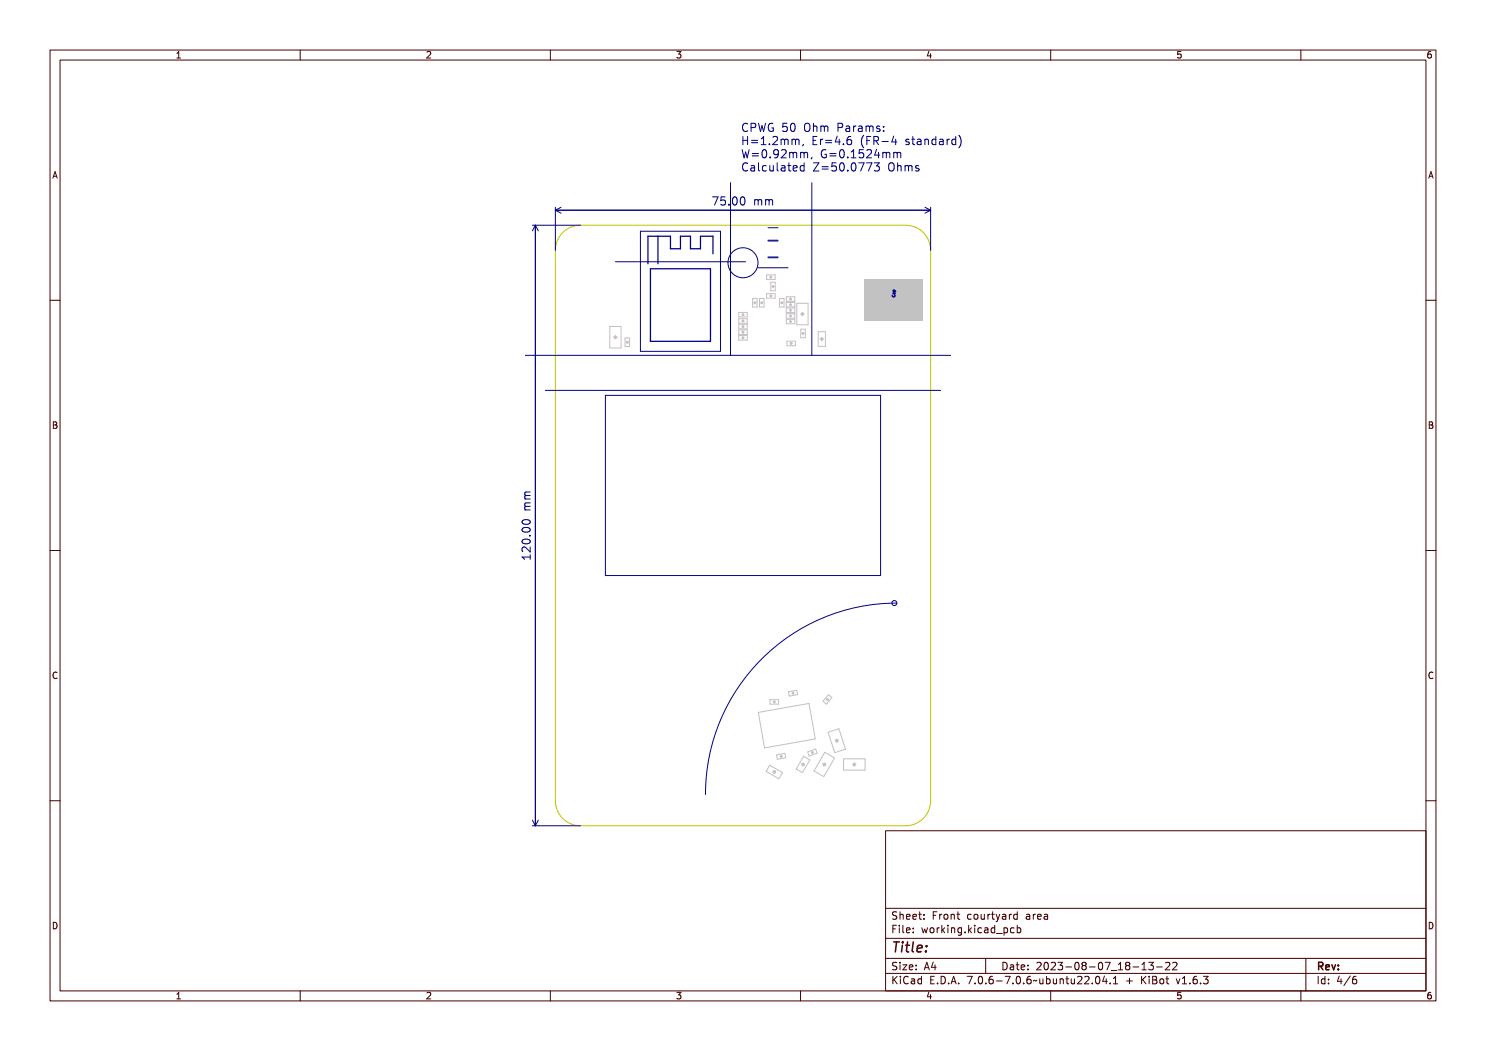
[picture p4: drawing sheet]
<svg xmlns="http://www.w3.org/2000/svg" width="297mm" height="210mm" viewBox="0 0 297 210" stroke-linecap="round" stroke-linejoin="round" font-family="sans-serif">
<defs><g id="words">
<text font-size="2.7" fill="#480000" x="178" y="190.3">Title:</text>
<g font-size="2.2" fill="#000084">
<text x="148" y="26.5">CPWG 50 Ohm Params:</text>
<text x="148" y="29.1">H=1.2mm, Er=4.6 (FR-4 standard)</text>
<text x="148" y="31.7">W=0.92mm, G=0.1524mm</text>
<text x="148" y="34.4">Calculated Z=50.0773 Ohms</text>
<text x="143.3" y="41">75.00 mm</text>
<text x="106" y="110.9" transform="rotate(-90 106 110.9)">120.00 mm</text>
</g>
<g font-size="2" fill="#480000">
<text x="178" y="183.7">Sheet: Front courtyard area</text>
<text x="178" y="186.5">File: working.kicad_pcb</text>
<text x="178" y="193.9">Size: A4</text>
<text x="178" y="196.6">KiCad E.D.A. 7.0.6-7.0.6~ubuntu22.04.1 + KiBot v1.6.3</text>
<text x="200" y="193.9">Date: 2023-08-07_18-13-22</text>
<text x="263" y="196.6">Id: 4/6</text>
<text x="263" y="193.9">Rev:</text>
</g>
<g font-size="1.7" fill="#480000">
<text x="35" y="11.7">1</text>
<text x="85" y="11.7">2</text>
<text x="135" y="11.7">3</text>
<text x="185" y="11.7">4</text>
<text x="235" y="11.7">5</text>
<text x="285" y="11.7">6</text>
<text x="10.5" y="35.7">A</text>
<text x="285.5" y="35.7">A</text>
<text x="10.5" y="85.6">B</text>
<text x="285.5" y="85.6">B</text>
<text x="10.5" y="135.7">C</text>
<text x="285.5" y="135.7">C</text>
<text x="10.5" y="185.6">D</text>
<text x="285.5" y="185.6">D</text>
<text x="35" y="199.7">1</text>
<text x="85" y="199.7">2</text>
<text x="135" y="199.7">3</text>
<text x="185" y="199.7">4</text>
<text x="235" y="199.7">5</text>
<text x="285" y="199.7">6</text>
</g>
</g></defs>
<g fill="none" stroke="#c2c2c2" stroke-width=".2">
<path d="M150.4 59.7h.9v1.7h-.9zM153.2 58.7h1.7v.9h-1.7zM153.8 59.1h.5M154.1 56.4h.9v1.7h-.9zM154.1 58.9v.5M154.3 57.3h.4M154.5 57v.5M155.8 59.7h.9v1.7h-.9zM121.9 65.2h2.2v4.3h-2.2zM122.7 67.4h.7M123 67v.7M124.9 67.5h.9v1.7h-.9z"/>
<path d="M125.2 68.4h.4M125.4 68.2v.4M147.7 67.1h1.7v.9h-1.7zM147.7 63.7h1.7v.9h-1.7zM147.7 64.8h1.7v.9h-1.7zM148.3 67.5h.4M148.3 65.3h.4M148.3 64.1h.4M148.5 63.9v.5M148.5 65v.5M148.5 67.3v.4M150.7 60.5h.4"/>
<path d="M150.9 60.3v.4M156 60.5h.5M156.3 60.3v.4M157.2 63.8h1.7v.9h-1.7zM157.2 60.4h1.7v.9h-1.7zM157.2 61.6h1.7v.9h-1.7zM157.2 62.7h1.7v.9h-1.7zM157.3 68.2h1.7v.9h-1.7zM157.8 64.3h.4M157.8 63.1h.4M157.8 60.9h.4M157.8 62h.4"/>
<path d="M157.9 68.6h.5M158 60.7v.4M158 61.8v.4M158 62.9v.5M158 64v.5M158.1 68.4v.5M159.2 60.6h2.3v4.3h-2.3zM160 62.8h.7M160.1 65.8h.9v1.7h-.9zM160.3 66.6h.4M160.4 62.4v.7M160.5 66.4v.5"/>
<path d="M163.5 66.3h1.5v2.9h-1.5zM163.9 67.8h.7M164.3 67.4v.7M153.9 139.8h1.7v.9h-1.7zM157.6 138.2l1.7-.3 .1 .9-1.7 .3zM158.5 138.3v.4M158.7 138.5h-.4M165.2 139.6l.3 .3M165.5 139.6l-.3 .3M165.6 138.8l.7 .6-1.1 1.3-.7-.6zM151.6 142.4l10.1-1.8 1.2 7.1-10.1 1.7zM154.5 140.3h.5"/>
<path d="M154.8 140v.5M155.2 150.8l1.7-.3 .1 .9-1.6 .3zM156.1 150.9l.1 .4M156.3 151.1l-.4 .1M161.4 150.2l1.6-.5 .3 .8-1.6 .6zM162.3 150.2l.2 .4M162.6 150.3l-.4 .2M164.4 152.6l.7 .3M164.8 150.3l2 1.2-2.1 3.7-2-1.1zM164.9 152.5l-.3 .6M165.5 146.3l2.2-.7 1.3 4.1-2.2 .7zM167.1 147.7l.3 .6"/>
<path d="M167.6 147.9l-.7 .2M168.6 151.6h4.3v2.3h-4.3zM170.4 152.8h.7M170.8 152.4v.7"/>
<circle cx="154.1" cy="59.1" r=".17"/>
<circle cx="154.5" cy="57.3" r=".17"/>
<circle cx="123" cy="67.4" r=".25"/>
<circle cx="125.4" cy="68.4" r=".17"/>
<circle cx="148.5" cy="64.1" r=".17"/>
<circle cx="148.5" cy="67.5" r=".17"/>
<circle cx="148.5" cy="65.3" r=".17"/>
<circle cx="150.9" cy="60.5" r=".17"/>
<circle cx="156.3" cy="60.5" r=".17"/>
<circle cx="158" cy="62" r=".17"/>
<circle cx="158" cy="63.1" r=".17"/>
<circle cx="158" cy="60.9" r=".17"/>
<circle cx="158" cy="64.3" r=".17"/>
<circle cx="158.1" cy="68.6" r=".17"/>
<circle cx="160.4" cy="62.8" r=".25"/>
<circle cx="160.5" cy="66.6" r=".17"/>
<circle cx="164.3" cy="67.8" r=".25"/>
<circle cx="158.5" cy="138.5" r=".17"/>
<circle cx="165.4" cy="139.8" r=".17"/>
<circle cx="154.8" cy="140.3" r=".17"/>
<circle cx="156.1" cy="151.1" r=".17"/>
<circle cx="162.4" cy="150.4" r=".17"/>
<circle cx="164.8" cy="152.8" r=".25"/>
<circle cx="167.3" cy="148" r=".25"/>
<circle cx="170.8" cy="152.8" r=".25"/>
</g>
<path d="M172.8 55.8h11.7v8.4h-11.7z" fill-rule="evenodd" fill="#c2c2c2"/>
<g fill="none" stroke="#c2c2c2" stroke-width=".2">
<path d="M151.8 59.7h.9v1.7h-.9zM153.2 54.9h1.7v.9h-1.7zM153.8 55.4h.5M154.1 55.2v.4M157.2 59.3h1.7v.9h-1.7zM157.8 59.8h.4M158 59.5v.5M147.7 65.9h1.7v.9h-1.7zM147.7 62.4h1.7v.9h-1.7zM148.3 66.4h.4M148.3 62.9h.4M148.5 62.7v.4"/>
<path d="M148.5 66.2v.4M152 60.5h.5M152.3 60.3v.4M153.8 152.9l2.6 1.5-.7 1.2-2.6-1.5zM154.4 154.1l.7 .3M154.9 154l-.3 .6M160.2 152.6l.6 .3M160.6 151.1l1.3 .7-1.5 2.6-1.3-.7zM160.7 152.5l-.4 .6"/>
<circle cx="154.1" cy="55.4" r=".17"/>
<circle cx="158" cy="59.8" r=".17"/>
<circle cx="148.5" cy="66.4" r=".17"/>
<circle cx="148.5" cy="62.9" r=".17"/>
<circle cx="152.3" cy="60.5" r=".17"/>
<circle cx="154.8" cy="154.3" r=".25"/>
<circle cx="160.5" cy="152.8" r=".25"/>
</g>
<path d="M112.2 46.8a5 5 0 0 1 3.8-1.8h65a5 5 0 0 1 5 5v110a5 5 0 0 1-5 5h-65a5 5 0 0 1-5-5v-110a5 5 0 0 1 1.2-3.2z" fill="none" stroke="#c2c200" stroke-width=".2"/>
<g fill="none" stroke="#000084" stroke-width=".2">
<path d="M142.4 39.3h1.1M143.4 39.5h1l-.6 1.5h-.2l.6-1.4h-.8zM144.8 39.5h.8v.1h-.6v.4a.58 .58 0 0 1 .7 .7 .58 .58 0 0 1-1 .3v-.2a.42 .42 0 0 0 .6 .1 .42 .42 0 0 0 .1-.6 .42 .42 0 0 0-.6-.1zM146 36.5v34.5M147.6 39.5a.57 .57 0 0 1 .6 .1 .57 .57 0 0 1 .2 .6 .57 .57 0 0 1-.6 .9 .57 .57 0 0 1-.5-.9zM147.7 39.6a.63 .63 0 0 1 .4 1l-.1 .3a.62 .62 0 0 1-.4-1zM148 30.2h.2l.2 1.2 .1-.8h.3l.2 .8 .1-1.2h.2l-.2 1.5h-.2l-.2-.9-.3 .9h-.2zM148.1 27.5h.3v.7h.6v-.7h.2v1.6h-.2v-.7h-.6v.7h-.3zM148.3 25.1a.44 .44 0 0 1 .5-.3 .44 .44 0 0 1 .3 .4 .47 .47 0 0 0-.6-.1 .47 .47 0 0 0-.1 .6 .47 .47 0 0 0 .1 .6 .47 .47 0 0 0 .6-.1 .47 .47 0 0 1-.4 .3 .47 .47 0 0 1-.5-.4v-.7zM148.3 33a.44 .44 0 0 1 .5-.3 .44 .44 0 0 1 .3 .4 .47 .47 0 0 0-.6-.1 .47 .47 0 0 0-.1 .6 .47 .47 0 0 0 .1 .6 .47 .47 0 0 0 .6-.1 .47 .47 0 0 1-.4 .3 .47 .47 0 0 1-.5-.4v-.7zM148.9 39.5a.57 .57 0 0 1 .6 .1 .57 .57 0 0 1 .2 .6 .57 .57 0 0 1-.5 .9 .57 .57 0 0 1-.6-.9zM149 39.6a.63 .63 0 0 1 .4 1l-.1 .3a.62 .62 0 0 1-.4-1z"/>
<path d="M149.4 28.6h1.1v.1h-1.1zM149.4 28.1h1.1v.2h-1.1zM149.4 31.2h1.1v.2h-1.1zM149.4 30.8h1.1v.1h-1.1zM149.5 24.9a.81 .81 0 0 1 1 .3 .55 .55 0 0 1-.1 .6 .55 .55 0 0 1-.7 0v.7h-.2zM149.5 33.2h.2a.49 .49 0 0 1 .7 .5v.7h-.2v-.2a.42 .42 0 0 1-.5 .2 .42 .42 0 0 1-.2-.5 .42 .42 0 0 1 .5-.3h.2a.38 .38 0 0 0-.2-.3 .38 .38 0 0 0-.5 .1zM149.7 25.1h.3a.3 .3 0 0 1 .3 .3 .3 .3 0 0 1-.3 .3h-.3zM149.7 33.8h.5a.34 .34 0 0 1-.1 .4 .34 .34 0 0 1-.4-.1zM150.6 24.9h.2l.2 1.3 .2-.9h.2l.2 .9 .1-1.3h.2l-.2 1.6h-.2l-.2-1-.2 1h-.2zM150.8 32.7h.5v1.4l.4 .1v.2l-.5-.1-.1-1.4h-.3zM150.9 27.6l.6-.1v1.4h.3v.2h-.9v-.2h.3v-1.2l-.3 .1zM151 30.2a.57 .57 0 0 1 .7 .1 .57 .57 0 0 1 .1 .7 .57 .57 0 0 1-.5 .8 .57 .57 0 0 1-.5-.8z"/>
<path d="M151.2 30.3a.63 .63 0 0 1 .3 1l-.1 .3a.62 .62 0 0 1-.4-1zM151.2 39.8l.2 .2 .3-.2 .1 .2 .4-.2 .1 1.2h-.1v-.8l-.2-.2-.1 .2v.8h-.2v-.8l-.1-.2-.2 .2v.8h-.2zM152.2 25.1a.45 .45 0 0 1 .5-.3 .45 .45 0 0 1 .4 .4 .47 .47 0 0 0-.6-.1 .47 .47 0 0 0-.2 .6 .45 .45 0 0 0 .1 .5 .45 .45 0 0 0 .5 .1v-.5h-.2v-.1h.4v.6a.7 .7 0 0 1-.9 0 .7 .7 0 0 1-.1-.9zM152.3 33.3a.42 .42 0 0 1 .4-.2 .42 .42 0 0 1 .4 .4 .43 .43 0 0 0-.6 0 .43 .43 0 0 0 0 .6 .43 .43 0 0 0 .6 0 .44 .44 0 0 1-.5 .3 .44 .44 0 0 1-.4-.3v-.5zM152.5 28.8h.2v.3h-.2zM152.5 31.4h.2v.3h-.2zM152.6 39.8l.1 .2 .3-.2 .2 .2 .3-.2 .1 1.2h-.1v-.8l-.2-.2-.1 .2v.8h-.2v-.8l-.1-.2-.2 .2v.8h-.1zM153.4 27.6a.58 .58 0 0 1 .9 .1 .58 .58 0 0 1-.3 .9l-.4 .3h.8v.2h-1l.4-.5a.47 .47 0 0 0 .3-.4 .47 .47 0 0 0-.2-.5l-.5 .1zM153.5 33.2h.2v.9l.2 .1 .3-.2v-.8h.2v1.2h-.2v-.2a.38 .38 0 0 1-.5 .2 .38 .38 0 0 1-.2-.5zM153.5 30.3a.58 .58 0 0 1 .7-.1 .58 .58 0 0 1 .2 .8 .65 .65 0 0 1-.2 .6 .65 .65 0 0 1-.7 .1v-.2a.47 .47 0 0 0 .5 0 .47 .47 0 0 0 .2-.5 .51 .51 0 0 1-.8 0 .51 .51 0 0 1 .1-.7zM154.3 40l.1 1M154.7 27.9l.2 .1 .2-.1 .2 .1 .3-.1 .2 1.2h-.2v-.9l-.1-.1-.2 .1v.9h-.2v-.9l-.1-.1-.1 .1v.9h-.2z"/>
<path d="M154.7 32.7h.5l.1 1.4 .4 .1v.2l-.6-.1-.1-1.4h-.3zM154.7 30.2a.58 .58 0 0 1 .9 .2 .58 .58 0 0 1-.3 .8l-.3 .4h.7v.1h-1l.4-.5a.47 .47 0 0 0 .4-.4 .47 .47 0 0 0-.3-.5l-.5 .1zM154.8 24.9h.8v.2h-.6v.4a.58 .58 0 0 1 .7 .7 .58 .58 0 0 1-1 .2v-.2a.42 .42 0 0 0 .6 .1 .42 .42 0 0 0 .1-.6 .42 .42 0 0 0-.6 0zM156 27.9l.2 .1 .3-.1 .1 .1 .3-.1 .2 1.2h-.2v-.9l-.1-.1-.2 .1v.9h-.2v-.9l-.1-.1-.1 .1v.9h-.2zM156 30.5l.2 .2 .3-.2 .1 .2 .3-.2 .2 1.2h-.2v-.8l-.1-.2-.2 .2v.8h-.2v-.8l-.1-.2-.1 .2v.8h-.2zM156.1 33.2h.2a.49 .49 0 0 1 .7 .5v.7h-.2v-.2a.42 .42 0 0 1-.5 .2 .42 .42 0 0 1-.3-.5 .42 .42 0 0 1 .5-.3h.3a.38 .38 0 0 0-.3-.3 .38 .38 0 0 0-.4 .1zM156.2 25a.57 .57 0 0 1 .7 0 .57 .57 0 0 1 .2 .7 .57 .57 0 0 1-.6 .8 .57 .57 0 0 1-.5-.8zM156.3 33.8h.5a.34 .34 0 0 1-.1 .4 .34 .34 0 0 1-.5-.1zM156.4 25.1a.63 .63 0 0 1 .4 1l-.1 .2a.62 .62 0 0 1-.4-1zM157.3 30.5l.2 .2 .3-.2 .1 .2 .4-.2 .1 1.2h-.2v-.8l-.1-.2-.2 .2v.8h-.1v-.8l-.2-.2-.1 .2v.8h-.2zM157.6 32.8h.2v.4h.5v.1h-.5l.1 .9h.4v.2h-.3a.33 .33 0 0 1-.4-.4v-.7h-.3v-.1h.3zM157.7 28.8h.3v.2l-.2 .4h-.2z"/>
<path d="M158.8 33.3a.53 .53 0 0 1 .6-.1 .53 .53 0 0 1 .3 .6h-.9a.46 .46 0 0 0 .3 .5 .46 .46 0 0 0 .5-.2v.2a.66 .66 0 0 1-.8-.1 .66 .66 0 0 1 0-.9zM158.9 24.9a.58 .58 0 0 1 .6 .1 .58 .58 0 0 1 .2 .7 .58 .58 0 0 1-.5 .8 .58 .58 0 0 1-.6-.8zM159 33.4l.3-.1 .2 .4h-.7zM159 25.1a.62 .62 0 0 1 .4 1l-.1 .2a.62 .62 0 0 1-.4-1zM159 31.4h.3v.2l-.2 .4h-.2zM160 24.8h.2v.7a.39 .39 0 0 1 .5-.2 .39 .39 0 0 1 .2 .4v.8h-.2v-1h-.4l-.1 1h-.2zM160 27.5h1v.2h-.8v.5h.7v.2h-.7v.5h.8v.2h-1zM160.1 33.3l.3-.1 .3 .1v-.6h.2v1.7h-.2v-.2a.5 .5 0 0 1-.7 .1 .5 .5 0 0 1 0-.7zM160.2 33.4h.1a.43 .43 0 0 1 .4 .4 .43 .43 0 0 1-.4 .4l-.1-.2zM161.2 25.3l.2 .1 .3-.1 .1 .1 .4-.1 .1 1.2h-.1l-.1-.9-.1-.2-.1 .2v.9h-.2v-.9l-.1-.2-.2 .2v.9h-.2zM161.4 30.3a.45 .45 0 0 1 .5-.2 .45 .45 0 0 1 .4 .4 .47 .47 0 0 0-.7-.1 .47 .47 0 0 0-.1 .6 .45 .45 0 0 0 .1 .5 .45 .45 0 0 0 .5 0v-.4h-.2v-.2h.4v.7a.7 .7 0 0 1-.9 0 .7 .7 0 0 1-.1-.9zM161.5 27.9h.2v.3a.33 .33 0 0 1 .3-.3 .33 .33 0 0 1 .4 .3 .39 .39 0 0 0-.5-.1 .39 .39 0 0 0-.2 .4v.6h-.2z"/>
<path d="M162.3 36.5v34.5M162.5 28.6h1.2v.1h-1.2zM162.5 28.1h1.2v.2h-1.2zM162.5 31.2h1.2v.2h-1.2zM162.5 30.8h1.2v.1h-1.2zM162.6 32.8h1.1l-.9 1.4h.9v.2h-1.1l.8-1.4h-.8zM163.8 33.8h1.2v.2h-1.2zM163.8 33.4h1.2v.2h-1.2zM164 24.9a.81 .81 0 0 1 .9 .3 .55 .55 0 0 1-.1 .6 .55 .55 0 0 1-.6 0v.7h-.2zM164.1 30.2a.57 .57 0 0 1 .7 .1 .57 .57 0 0 1 .1 .7 .57 .57 0 0 1-.5 .8 .57 .57 0 0 1-.5-.8zM164.2 25.1h.2a.3 .3 0 0 1 .3 .3 .3 .3 0 0 1-.3 .3h-.2zM164.3 30.3a.63 .63 0 0 1 .4 1l-.2 .3a.62 .62 0 0 1-.4-1z"/>
<path d="M164.5 27.5h.2v1.1h.3v.1h-.3v.4h-.2v-.4h-.6zM164.5 27.7v.9h-.5zM165.3 32.8h.8v.2h-.6v.4a.58 .58 0 0 1 .7 .7 .58 .58 0 0 1-1 .2v-.2a.42 .42 0 0 0 .6 .1 .42 .42 0 0 0 .1-.6 .42 .42 0 0 0-.6 0zM165.3 25.3h.2a.49 .49 0 0 1 .7 .5v.7h-.2v-.2a.42 .42 0 0 1-.5 .2 .42 .42 0 0 1-.3-.5 .42 .42 0 0 1 .5-.3h.3a.38 .38 0 0 0-.3-.3 .38 .38 0 0 0-.4 .1zM165.5 25.9h.5a.34 .34 0 0 1-.2 .4 .34 .34 0 0 1-.4-.1zM165.6 28.8h.3v.3h-.3zM165.6 31.4h.3v.3h-.3zM166.6 30.2h.6v1.4h.3v.1h-.8v-.1h.3v-1.3l-.4 .1zM166.7 32.9a.57 .57 0 0 1 .7 0 .57 .57 0 0 1 .2 .7 .57 .57 0 0 1-.6 .8 .57 .57 0 0 1-.5-.8zM166.8 25.3h.2v.2a.33 .33 0 0 1 .3-.3 .33 .33 0 0 1 .3 .3 .39 .39 0 0 0-.4 0 .39 .39 0 0 0-.2 .4v.6h-.2zM166.8 27.6l.5-.1 .1 .1v.2a.47 .47 0 0 0-.5 0 .47 .47 0 0 0-.2 .5 .5 .5 0 0 1 .8 .1 .5 .5 0 0 1-.2 .7 .5 .5 0 0 1-.7-.3l-.1-.7zM166.9 33a.63 .63 0 0 1 .4 1l-.1 .2a.62 .62 0 0 1-.4-1z"/>
<path d="M167.9 30.2h.8v.1h-.6v.4a.58 .58 0 0 1 .7 .7 .58 .58 0 0 1-1 .3v-.2a.42 .42 0 0 0 .6 .1 .42 .42 0 0 0 .1-.6 .42 .42 0 0 0-.6 0zM167.9 25.3h.2a.49 .49 0 0 1 .7 .5v.7h-.2v-.2a.42 .42 0 0 1-.5 .2 .42 .42 0 0 1-.3-.5 .42 .42 0 0 1 .6-.3h.2a.38 .38 0 0 0-.3-.3 .38 .38 0 0 0-.4 .1zM168.1 25.9h.5a.34 .34 0 0 1-.1 .4 .34 .34 0 0 1-.5-.1zM168.2 34.1h.3v.3h-.3zM169.1 25.3l.2 .1 .3-.1 .1 .1 .4-.1 .1 1.2h-.2v-.9l-.1-.2-.1 .2v.9h-.2v-.9l-.2-.2-.1 .2v.9h-.2zM169.2 30.2a.58 .58 0 0 1 .9 .2 .58 .58 0 0 1-.4 .8l-.3 .4h.7v.1h-.9l.3-.5a.47 .47 0 0 0 .4-.4 .47 .47 0 0 0-.3-.5l-.4 .1zM169.4 32.9a.57 .57 0 0 1 .6 0 .57 .57 0 0 1 .2 .7 .57 .57 0 0 1-.5 .8 .57 .57 0 0 1-.6-.8zM169.5 33a.63 .63 0 0 1 .4 1l-.1 .2a.62 .62 0 0 1-.4-1zM169.8 27.5h.1l-.2 1.1 .2 .8h-.1l-.3-.8v-.7zM170.5 32.8h1l-.6 1.6h-.2l.5-1.4h-.7zM170.6 27.5h.9v.2h-.7v.5h.6v.2h-.6v.7h-.2zM170.7 25.3h.5h.1v.2a.27 .27 0 0 0-.4-.1 .27 .27 0 0 0-.1 .3 .41 .41 0 0 1 .6 .3 .41 .41 0 0 1-.5 .5l-.4-.1v-.2a.33 .33 0 0 0 .4 .2 .33 .33 0 0 0 .2-.4 .46 .46 0 0 1-.4-.2 .46 .46 0 0 1 0-.5z"/>
<path d="M171.1 30.2h.2v1h.2v.2h-.2v.3h-.2v-.3h-.7zM171.1 30.3v.9h-.5zM171.7 30.5l.2 .2 .3-.2 .1 .2 .4-.2 .1 1.2h-.1v-.8l-.2-.2-.1 .2v.8h-.2v-.8l-.1-.2-.2 .2v.8h-.2zM171.8 32.8h1l-.6 1.6h-.2l.5-1.4h-.7zM171.8 27.5a.8 .8 0 0 1 .9 .3v.3l-.3 .3 .5 .7h-.2l-.3-.5-.2-.2h-.2v.7h-.2zM172 27.7h.2a.28 .28 0 0 1 .3 .3 .28 .28 0 0 1-.3 .3h-.2zM172.1 25.3h.3v.4h-.3zM172.1 26.2h.3v.3h-.3zM173.1 30.5l.1 .2 .3-.2 .2 .2 .3-.2 .1 1.2h-.1v-.8l-.2-.2-.1 .2v.8h-.2v-.8l-.1-.2-.2 .2v.8h-.1zM173.1 32.8a.5 .5 0 0 1 .7 0 .5 .5 0 0 1 .1 .7h-.1a.51 .51 0 0 1 .2 .8 .51 .51 0 0 1-.8 .1l-.1-.3a.38 .38 0 0 0 .6 .1 .38 .38 0 0 0 0-.6h-.3v-.2h.1a.28 .28 0 0 0 .3-.3 .28 .28 0 0 0-.5-.1h-.2zM173.2 25.3l.4-.1 .2 .2M173.3 28.4h.6v.2h-.6z"/>
<path d="M173.8 25.4l.2-.2 .4 .1 .1 1M173.8 25.4v.9M175 27.5h.2v1.1h.3v.1h-.3v.4h-.2v-.4h-.6zM175 27.7v.9h-.5zM175.2 29.8l-.4 1.2h1M175.6 30.4v1.1M175.8 25.3l-.4-.1-.2 .2 .1 .2 .5 .2v.4h-.6M175.9 32.8a.58 .58 0 0 1 .7 .1 .58 .58 0 0 1 .2 .7 .58 .58 0 0 1-.6 .8 .58 .58 0 0 1-.5-.8zM176.1 33a.62 .62 0 0 1 .4 1l-.1 .2a.62 .62 0 0 1-.5-1zM176.4 30.6l.5-.2 .2 .3M176.4 30.4v1.1M176.6 26.1v.2"/>
<path d="M176.6 25.3v.1M177.1 32.7h.2v.7a.39 .39 0 0 1 .5-.2 .39 .39 0 0 1 .2 .4v.8h-.2v-.9l-.2-.2-.3 .2v.9h-.2zM177.1 30.7l.3-.3 .4 .1v1M177.1 30.7v.8M177.2 28l.5-.1 .2 .1-.1 .1a.27 .27 0 0 0-.3-.1 .27 .27 0 0 0-.1 .4 .41 .41 0 0 1 .5 .3 .41 .41 0 0 1-.4 .4h-.4v-.2a.33 .33 0 0 0 .4 .1 .33 .33 0 0 0 .2-.3 .46 .46 0 0 1-.5-.2 .46 .46 0 0 1 0-.5zM178.3 33.2l.2 .1 .3-.1 .1 .1 .4-.1 .1 1.2h-.2v-.9l-.1-.2-.2 .2v.9h-.1v-.9l-.2-.2-.1 .2v.9h-.2zM178.6 30.6l.5-.2 .2 .3M178.6 30.4v1.1M178.6 27.6h.2v.3h.5v.2h-.5l.1 .7 .4 .2v.1h-.3a.33 .33 0 0 1-.4-.4v-.6h-.3v-.2h.3zM179.3 30.7l.3-.3 .4 .1v1M179.3 30.7v.8M179.7 28l.2-.1a.49 .49 0 0 1 .7 .5v.7h-.2v-.2a.42 .42 0 0 1-.5 .2 .42 .42 0 0 1-.2-.5 .42 .42 0 0 1 .5-.2h.2a.38 .38 0 0 0-.3-.4 .38 .38 0 0 0-.4 .2z"/>
<path d="M179.8 33.2h.6h.1v.2a.27 .27 0 0 0-.4-.1 .27 .27 0 0 0-.1 .3 .41 .41 0 0 1 .6 .3 .41 .41 0 0 1-.5 .5l-.4-.1v-.2a.33 .33 0 0 0 .4 .2 .33 .33 0 0 0 .2-.4 .46 .46 0 0 1-.4-.2 .46 .46 0 0 1-.1-.5zM179.9 28.6l.5-.1a.34 .34 0 0 1-.1 .4 .34 .34 0 0 1-.4-.1zM181 27.9h.2v.2a.39 .39 0 0 1 .5-.2 .39 .39 0 0 1 .2 .5v.7h-.2v-1l-.4 .1-.1 .9h-.2zM181.4 33.1l.2 .2M181.6 33.3v.9M181.6 33.3l.2-.2 .4 .1 .1 1M182.4 28.1l.3-.2 .3 .2v-.6h.2v1.6h-.2v-.1a.5 .5 0 0 1-.6 0 .5 .5 0 0 1-.1-.7zM182.5 28.2l.1-.1a.43 .43 0 0 1 .4 .4 .43 .43 0 0 1-.4 .4l-.1-.2zM183.6 33.2l-.4-.1-.2 .2 .1 .2 .5 .2v.4h-.6M183.7 28l.2-.1a.49 .49 0 0 1 .7 .5v.7h-.2v-.2a.42 .42 0 0 1-.6 .2 .42 .42 0 0 1-.2-.5 .42 .42 0 0 1 .5-.2h.3a.38 .38 0 0 0-.3-.4 .38 .38 0 0 0-.4 .2zM183.9 28.6l.5-.1a.34 .34 0 0 1-.2 .4 .34 .34 0 0 1-.4-.1zM185.1 27.9h.2v.3a.33 .33 0 0 1 .4-.3 .33 .33 0 0 1 .3 .3 .39 .39 0 0 0-.5-.1 .39 .39 0 0 0-.2 .4v.6h-.2z"/>
<path d="M186.3 28.1l.4-.2 .3 .2v-.6h.2v1.6h-.2v-.1a.5 .5 0 0 1-.7 0 .5 .5 0 0 1-.1-.7zM186.5 28.2l.1-.1a.43 .43 0 0 1 .4 .4 .43 .43 0 0 1-.4 .4l-.2-.2zM187.7 27.5h.2l.3 .8-.3 1.1h-.2l.3-1.1zM189.3 27.8v1.1M189.8 27.8l-.3 .1-.2 .2M191 27.9l-.5-.1-.3 .3v.5l.2 .2h.6M191 27.3v1.6M191.6 27a1.88 1.88 0 0 1 0 2.5M106.4 45h9.6M107 45v120M107 45l.6 1.1M107 45l-.6 1.1"/>
<path d="M111 41.4v8.6M111 42h75M111 42l1.1 .6M112.1 41.4l-1.1 .6M123 52.3h26M128 46.2h16v24h-16zM146.4 40.7h.3v.3h-.3zM151.5 53.5h6M153.5 48h2M153.5 48.2h2M153.5 51.4h2M153.5 51.5h2"/>
<path d="M153.5 45.5h2M178.4 59a.25 .25 0 0 0 .2 .3 .25 .25 0 0 0 .2-.3M178.4 58.9h.1a.19 .19 0 0 0 .1 .3 .19 .19 0 0 0 .2-.3 .25 .25 0 0 1-.2 .4 .25 .25 0 0 1-.2-.4zM178.5 58.5h.4v.3h-.2l-.1-.3-.1 .3zM178.5 58.1a.2 .2 0 0 1 .3-.1 .2 .2 0 0 1 .1 .3h.2h-.6zM178.6 58.5l.1 .2h.2v-.2h-.3l-.1 .2M178.9 58.2l-.1-.2h-.3v.2h.6M184.9 41.4l1.1 .6M186 41.4v8.6M186 42l-1.1 .6M105 71h85M109 78h79"/>
<path d="M121 79h55v36h-55zM104.8 99.3l1.2-.1v.2h-.8l-.2 .1 .2 .2h.8v.1h-.8l-.2 .2 .2 .1h.8v.2h-1.2l.1-.2-.1-.3 .2-.1zM106 98.3h-.9l-.2 .2M104.3 111.3l.5 .5M104.4 110.1h1.5v-.4h.1v.9h-.1v-.3h-1.3l.1 .3h-.2zM104.5 107.3a.98 .98 0 0 1 1.6 .3 .92 .92 0 0 1-.9 .5 .92 .92 0 0 1-.8-.5zM104.5 104.7a.98 .98 0 0 1 1.6 .3 .92 .92 0 0 1-.9 .5 .92 .92 0 0 1-.8-.5zM104.5 103.4a.98 .98 0 0 1 1.6 .3 .92 .92 0 0 1-.9 .5 .92 .92 0 0 1-.8-.5zM104.5 108.6a1.01 1.01 0 0 1 1.4 .6v-.7h.1v.9l-.5-.3a.47 .47 0 0 0-.4-.4 .47 .47 0 0 0-.5 .3l.1 .4h-.2l-.1-.2zM104.6 107.5a1.01 1.01 0 0 1 1.3 .1 .87 .87 0 0 1-1.3 0zM104.6 104.9a1.01 1.01 0 0 1 1.3 .1 .87 .87 0 0 1-1.3 0zM104.6 103.6a1.01 1.01 0 0 1 1.3 .1 .87 .87 0 0 1-1.3 0z"/>
<path d="M104.8 100.7l1.2-.2v.2h-.8l-.2 .1 .2 .2h.8v.1l-.8 .1-.2 .1 .2 .1h.8v.2h-1.2l.1-.2-.1-.3 .2-.1zM105.7 106.2h.3v.2h-.3zM106 110.8v1M179.3 120.5a38.2 38.2 0 0 0-38.3 38.3M106.4 165h9.6M106.4 163.9l.6 1.1M107.6 163.9l-.6 1.1"/>
<circle cx="151.3" cy="30.9" r=".14"/>
<circle cx="153.9" cy="30.7" r=".35"/>
<circle cx="156.5" cy="25.7" r=".14"/>
<circle cx="164.4" cy="30.9" r=".14"/>
<circle cx="167" cy="33.6" r=".14"/>
<circle cx="167.1" cy="28.6" r=".35"/>
<circle cx="169.7" cy="33.6" r=".14"/>
<circle cx="147.8" cy="40.2" r=".14"/>
<circle cx="148.5" cy="52.5" r="3"/>
<circle cx="149.2" cy="40.2" r=".14"/>
<circle cx="178.7" cy="58.2" r=".14"/>
<circle cx="178.8" cy="58.7" r=".09"/>
<circle cx="105.2" cy="107.6" r=".14"/>
<circle cx="105.2" cy="105" r=".14"/>
<circle cx="105.2" cy="103.7" r=".14"/>
<circle cx="178.8" cy="120.5" r=".5"/>
</g>
<path d="M130 53.7h12v14.5h-12zM131.5 47.2v5.5M142.5 50.7v-3.5h-2.5v2.5h-2v-2.5h-2v2.5h-2v-2.5h-4.5v5.5" fill="none" stroke="#000084" stroke-width=".25"/>
<g fill="none" stroke="#480000" stroke-width=".2">
<path d="M10 10h277v190h-277zM12 12h273v186h-273zM60 10v2M110 10v2M160 10v2M210 10v2M260 10v2M10 60h2M285 60h2M10 110h2M285 110h2M10 160h2"/>
<path d="M285 160h2M177 166h108v32h-108zM60 198v2M110 198v2M160 198v2M177 181.5h108M177 187.5h108M177 191.5h108M177 194.5h108M178.1 195.2h.2v.6l.6-.6h.3l-.6 .6 .6 .8h-.2l-.5-.7-.2 .2v.5h-.2zM178.2 185h.9v.2h-.7v.4h.6v.2h-.6v.7h-.2zM178.3 182.4l.5-.1h.2v.2a.31 .31 0 0 0-.5-.1 .31 .31 0 0 0 0 .5 .5 .5 0 0 1 .6 .6 .5 .5 0 0 1-.8 .2l-.1-.2a.34 .34 0 0 0 .4 .1 .34 .34 0 0 0 .1-.5 .47 .47 0 0 1-.5-.2 .47 .47 0 0 1 .1-.5z"/>
<path d="M178.3 192.5l.5-.1h.2v.2a.31 .31 0 0 0-.5-.1 .31 .31 0 0 0 0 .5 .5 .5 0 0 1 .6 .6 .5 .5 0 0 1-.8 .2l-.1-.2a.34 .34 0 0 0 .4 .1 .34 .34 0 0 0 .1-.5 .47 .47 0 0 1-.5-.2 .47 .47 0 0 1 .1-.5zM179.4 182.2h.2v.6a.35 .35 0 0 1 .4-.1 .35 .35 0 0 1 .2 .4v.6h-.2v-.8h-.4v.8h-.2zM179.5 185.4h.4v.9h.4v.2h-.9v-.2h.3v-.8h-.2zM179.5 192.8h.4v.9h.4v.1h-.9v-.1h.3v-.8h-.2zM179.5 195.6h.4v.9h.4v.1h-.9v-.1h.3v-.8h-.2zM179.7 184.9h.2v.3h-.2zM179.7 192.3h.2v.3h-.2zM179.7 195.1h.2v.3h-.2zM180.6 184.9h.4v1.3l.4 .1v.2l-.5-.2v-1.2h-.3zM180.6 192.8h.8l-.6 .9h.6v.1h-.8l.6-.9h-.6zM180.7 182.8l.1-.1a.49 .49 0 0 1 .5 0 .49 .49 0 0 1 .2 .5h-.8a.42 .42 0 0 0 .3 .4 .42 .42 0 0 0 .4-.1 .47 .47 0 0 1-.4 .3 .47 .47 0 0 1-.4-.3zM180.7 195.4a.4 .4 0 0 1 .4-.3 .4 .4 0 0 1 .4 .3 .56 .56 0 0 0-.8 .4 .56 .56 0 0 0 .5 .7l.3-.1a.43 .43 0 0 1-.5 .3 .43 .43 0 0 1-.4-.4v-.6z"/>
<path d="M180.8 182.9l.4-.1 .1 .3h-.6zM181.8 195.6l.3-.1a.43 .43 0 0 1 .5 .5v.6h-.1v-.1a.38 .38 0 0 1-.5 .2 .38 .38 0 0 1-.2-.5 .38 .38 0 0 1 .4-.2h.3a.35 .35 0 0 0-.3-.4 .35 .35 0 0 0-.4 .2zM181.9 182.8l.1-.1a.49 .49 0 0 1 .5 0 .49 .49 0 0 1 .2 .5h-.8a.42 .42 0 0 0 .3 .4 .42 .42 0 0 0 .5-.1 .47 .47 0 0 1-.5 .3 .47 .47 0 0 1-.4-.3zM181.9 185.5l.1-.1a.49 .49 0 0 1 .5 0 .49 .49 0 0 1 .2 .5h-.8a.42 .42 0 0 0 .3 .4 .42 .42 0 0 0 .5-.1 .47 .47 0 0 1-.5 .3 .47 .47 0 0 1-.4-.3zM181.9 192.9l.1-.1a.49 .49 0 0 1 .5 0 .49 .49 0 0 1 .2 .5h-.8a.42 .42 0 0 0 .3 .4 .42 .42 0 0 0 .5-.1 .47 .47 0 0 1-.5 .3 .47 .47 0 0 1-.4-.3zM182 196.2l.5-.1a.31 .31 0 0 1-.2 .4 .31 .31 0 0 1-.4-.1zM182 182.9l.4-.1 .1 .3h-.6zM182 185.6l.4-.1 .1 .3h-.6zM182 193l.4-.1 .1 .3h-.6zM183 195.7l.4-.2 .2 .2v-.6h.2v1.5h-.2v-.1a.42 .42 0 0 1-.5 .1 .42 .42 0 0 1-.2-.5zM183.2 195.8l.1-.1a.4 .4 0 0 1 .3 .4 .4 .4 0 0 1-.3 .4l-.2-.2zM183.2 182.3h.2v.4h.4v.1h-.4v.7l.4 .1v.1h-.4l-.1-.1-.1-.8h-.3v-.1h.3z"/>
<path d="M183.3 185.4h.2v.3h-.2zM183.3 186.2h.2v.3h-.2zM183.3 192.8h.2v.3h-.2zM183.3 193.6h.2v.2h-.2zM184.5 182.7h.2v.3h-.2zM184.5 183.5h.2v.2h-.2zM185.2 185.4h.2l.2 .8 .1-.5h.2l.2 .5 .1-.8h.2l-.2 1.1h-.2l-.2-.7-.2 .7h-.1zM185.4 195.2h.9v.2h-.7v.4h.6v.2h-.6v.5h.7v.1h-.9zM185.7 192.4h.2l.5 1.4h-.2l-.1-.3h-.5l-.1 .3h-.2zM185.8 192.6l.2 .7h-.4zM186.6 182.3h.9v.2h-.7v.4h.6v.2h-.6v.6h-.2zM186.8 185.6l.1-.1a.39 .39 0 0 1 .4 .4 .39 .39 0 0 1-.4 .4l-.1-.2z"/>
<path d="M186.9 196.4h.2v.2h-.2zM187.1 192.4h.2v.9h.2v.2h-.2v.3h-.2v-.3h-.6zM187.1 192.6v.7h-.4zM187.8 195.2a.76 .76 0 0 1 .9 .7 .76 .76 0 0 1-.9 .7zM188 195.4a.57 .57 0 0 1 .5 .5 .57 .57 0 0 1-.5 .6zM188 182.7h.2v.2v-.1a.29 .29 0 0 1 .3-.2 .29 .29 0 0 1 .3 .3 .37 .37 0 0 0-.5-.1 .37 .37 0 0 0-.1 .4v.5h-.2zM188 185.4h.2v.2v-.1a.29 .29 0 0 1 .3-.2 .29 .29 0 0 1 .3 .3 .37 .37 0 0 0-.5-.1 .37 .37 0 0 0-.1 .4v.6h-.2zM189.1 184.9h.1v.9l.5-.4h.2l-.4 .4 .5 .7h-.2l-.4-.6-.2 .1v.5h-.1zM189.2 182.9l.1-.1a.39 .39 0 0 1 .4 .4 .39 .39 0 0 1-.4 .4l-.1-.2zM189.3 196.4h.3v.2h-.3zM190.2 182.7h.2v.1a.35 .35 0 0 1 .4-.1 .35 .35 0 0 1 .3 .4v.6h-.2l-.1-.8h-.3l-.1 .8h-.2zM190.3 185.4h.4v.9h.4v.2h-.9v-.2h.4v-.8h-.3z"/>
<path d="M190.5 195.2h.3l.4 1.4h-.2l-.1-.3h-.5l-.1 .3h-.2zM190.6 184.9h.1v.3h-.1zM190.6 195.4l.2 .7h-.4zM191.4 185.4h.2v.1a.35 .35 0 0 1 .4-.1 .35 .35 0 0 1 .3 .4v.7h-.2l-.1-.9h-.3l-.1 .9h-.2zM191.7 182.3h.1v.4h.4v.1h-.4v.7l.4 .1v.1h-.4l-.1-.1v-.8h-.3v-.1h.3zM191.7 196.4h.3v.2h-.3zM192.7 185.5l.3-.2 .3 .2v-.1h.2v1a.53 .53 0 0 1-.8 .4v-.2a.36 .36 0 0 0 .4 .1 .36 .36 0 0 0 .2-.4l-.1 .1a.53 .53 0 0 1-.7-.3 .53 .53 0 0 1 .2-.6zM192.8 185.6l.1-.1a.39 .39 0 0 1 .4 .4 .39 .39 0 0 1-.4 .4l-.1-.2zM193.8 195.2h.9l-.5 1.4h-.2l.5-1.2h-.7zM194 182.8a.39 .39 0 0 1 .4-.2 .39 .39 0 0 1 .3 .3 .4 .4 0 0 0-.6 0 .4 .4 0 0 0 0 .6 .4 .4 0 0 0 .6 0 .45 .45 0 0 1-.6 .3 .45 .45 0 0 1-.3-.6zM194.1 186.2h.3v.3h-.3zM195.1 184.9h.2v.9l.4-.4h.3l-.5 .4 .5 .7h-.2l-.4-.6-.1 .1v.5h-.2z"/>
<path d="M195.2 182.9l.1-.1a.39 .39 0 0 1 .4 .4 .39 .39 0 0 1-.4 .4l-.1-.2zM195.3 196.4h.3v.2h-.3zM196.2 182.7h.2v.8l.2 .1 .3-.2v-.7h.2v1h-.2v-.1a.35 .35 0 0 1-.4 .2 .35 .35 0 0 1-.3-.5zM196.3 185.4h.5v.9h.3v.2h-.9v-.2h.4v-.8h-.3zM196.3 195.4a.57 .57 0 0 1 .7 0 .57 .57 0 0 1 .1 .8 .5 .5 0 0 1-.6 .5 .5 .5 0 0 1-.3-.8zM196.5 195.4a.61 .61 0 0 1 .4 1l-.1 .1a.61 .61 0 0 1-.4-1zM196.6 184.9h.2v.3h-.2zM197 191.5v3M197.6 185.5a.39 .39 0 0 1 .4-.2 .39 .39 0 0 1 .3 .3 .4 .4 0 0 0-.6 0 .4 .4 0 0 0 0 .6 .4 .4 0 0 0 .6 0 .45 .45 0 0 1-.6 .3 .45 .45 0 0 1-.3-.6zM197.6 182.7h.2v.2v-.1a.29 .29 0 0 1 .4-.2 .29 .29 0 0 1 .2 .3 .37 .37 0 0 0-.4-.1 .37 .37 0 0 0-.2 .4v.5h-.2zM197.7 196.4h.3v.2h-.3zM198.7 185.4l.2-.1a.43 .43 0 0 1 .6 .5v.7h-.2v-.2a.38 .38 0 0 1-.5 .2 .38 .38 0 0 1-.2-.5 .38 .38 0 0 1 .5-.2h.2a.35 .35 0 0 0-.3-.4 .35 .35 0 0 0-.3 .2z"/>
<path d="M198.7 195.4a.38 .38 0 0 1 .4-.3 .38 .38 0 0 1 .3 .3 .43 .43 0 0 0-.5 0 .43 .43 0 0 0-.1 .5 .46 .46 0 0 1 .7 .1 .46 .46 0 0 1-.2 .6 .46 .46 0 0 1-.7-.2zM198.8 186l.5-.1a.31 .31 0 0 1-.1 .4 .31 .31 0 0 1-.4-.1zM198.9 182.3h.2v.4h.4v.1h-.4v.7l.4 .1v.1h-.4l-.2-.1v-.8h-.3v-.1h.3zM199.8 182.7h.1l.4 .8 .3-.8h.2l-.3 .7a.68 .68 0 0 1-.7 .8l.4-.5zM199.9 185.5l.3-.2 .3 .2v-.6h.2v1.6h-.2v-.2a.42 .42 0 0 1-.5 .1 .42 .42 0 0 1-.2-.5zM200 196h.5v.2h-.5zM200 185.6l.1-.1a.39 .39 0 0 1 .4 .4 .39 .39 0 0 1-.4 .4l-.1-.2zM200.1 192.4a.76 .76 0 0 1 1 .7 .76 .76 0 0 1-1 .7zM200.3 192.6a.57 .57 0 0 1 .6 .5 .57 .57 0 0 1-.6 .6zM200.9 186.8l1.2 .1zM201 195.2h.9l-.5 1.4h-.2l.5-1.2h-.7zM201.1 182.7l.2-.1a.43 .43 0 0 1 .6 .5v.6h-.2v-.1a.38 .38 0 0 1-.5 .2 .38 .38 0 0 1-.2-.5 .38 .38 0 0 1 .5-.2h.2a.35 .35 0 0 0-.2-.4 .35 .35 0 0 0-.4 .2z"/>
<path d="M201.2 183.3l.5-.1a.31 .31 0 0 1-.1 .4 .31 .31 0 0 1-.4-.1zM201.4 192.8l.3-.1a.43 .43 0 0 1 .5 .5v.6h-.1v-.1a.38 .38 0 0 1-.5 .2 .38 .38 0 0 1-.2-.5 .38 .38 0 0 1 .4-.2h.3a.35 .35 0 0 0-.3-.4 .35 .35 0 0 0-.4 .2zM201.6 193.4l.5-.1a.31 .31 0 0 1-.2 .4 .31 .31 0 0 1-.4-.1zM202.2 185.4h.2v.1a.53 .53 0 0 1 .8 .3 .53 .53 0 0 1-.6 .7l-.2-.2v.6h-.2zM202.4 182.7h.2v.2l.1-.1a.29 .29 0 0 1 .3-.2 .29 .29 0 0 1 .2 .3 .37 .37 0 0 0-.4-.1 .37 .37 0 0 0-.2 .4v.5h-.2zM202.5 185.6l.1-.1a.4 .4 0 0 1 .4 .4 .4 .4 0 0 1-.4 .4l-.2-.2zM202.5 196.4h.3v.2h-.3zM202.8 192.4h.2v.4h.4v.1h-.4v.7l.4 .1v.1h-.4l-.2-.1v-.8h-.3v-.1h.3zM203.5 182.8l.3-.2 .3 .2v-.6h.2v1.5h-.2v-.1a.42 .42 0 0 1-.5 .1 .42 .42 0 0 1-.2-.5zM203.5 195.4a.57 .57 0 0 1 .8 0 .57 .57 0 0 1 0 .8 .5 .5 0 0 1-.6 .5 .5 .5 0 0 1-.3-.8zM203.6 185.5a.39 .39 0 0 1 .4-.2 .39 .39 0 0 1 .3 .3 .4 .4 0 0 0-.5 0 .4 .4 0 0 0 0 .6 .4 .4 0 0 0 .5 0 .45 .45 0 0 1-.6 .3 .45 .45 0 0 1-.2-.6zM203.6 182.9l.1-.1a.4 .4 0 0 1 .4 .4 .4 .4 0 0 1-.4 .4l-.1-.2z"/>
<path d="M203.7 195.4a.61 .61 0 0 1 .4 1l-.1 .1a.61 .61 0 0 1-.3-1zM203.9 192.9l.1-.1a.49 .49 0 0 1 .5 0 .49 .49 0 0 1 .2 .5h-.8a.42 .42 0 0 0 .3 .4 .42 .42 0 0 0 .5-.1 .47 .47 0 0 1-.5 .3 .47 .47 0 0 1-.4-.3zM204 193l.4-.1 .1 .3h-.6zM204.7 184.9h.1v.6a.53 .53 0 0 1 .8 .3 .53 .53 0 0 1-.6 .7l-.2-.2v.2h-.1zM204.9 185.6l.1-.1a.39 .39 0 0 1 .4 .4 .39 .39 0 0 1-.4 .4l-.1-.2zM204.9 196.4h.3v.2h-.3zM205.3 192.8h.2v.3h-.2zM205.3 193.6h.2v.2h-.2zM205.9 182.7l.3-.1a.43 .43 0 0 1 .5 .5v.6h-.2v-.1a.38 .38 0 0 1-.5 .2 .38 .38 0 0 1-.2-.5 .38 .38 0 0 1 .5-.2h.2a.35 .35 0 0 0-.2-.4 .35 .35 0 0 0-.4 .2zM205.9 195.4a.38 .38 0 0 1 .4-.3 .38 .38 0 0 1 .3 .3 .43 .43 0 0 0-.5 0 .43 .43 0 0 0-.1 .5 .46 .46 0 0 1 .7 .1 .46 .46 0 0 1-.2 .6 .46 .46 0 0 1-.6-.2zM206.1 183.3l.4-.1a.31 .31 0 0 1-.1 .4 .31 .31 0 0 1-.4-.1zM207 196l1-.1a.49 .49 0 0 1-.8 .1l-.2 .2z"/>
<path d="M207.2 182.7h.2v.2l.1-.1a.29 .29 0 0 1 .3-.2 .29 .29 0 0 1 .2 .3 .37 .37 0 0 0-.4-.1 .37 .37 0 0 0-.2 .4v.5h-.2zM207.4 192.5a.53 .53 0 0 1 .8 .1 .53 .53 0 0 1-.3 .7l-.3 .4h.7v.1h-.9l.3-.5a.4 .4 0 0 0 .3-.4 .4 .4 0 0 0-.3-.4l-.3 .2zM208.3 195.6h.1l.1 .8 .2 .1 .2-.2v-.7h.2v1h-.2v-.1a.35 .35 0 0 1-.4 .2 .35 .35 0 0 1-.2-.5zM208.3 182.8l.2-.1a.49 .49 0 0 1 .5 0 .49 .49 0 0 1 .2 .5h-.8a.42 .42 0 0 0 .3 .4 .42 .42 0 0 0 .4-.1 .47 .47 0 0 1-.4 .3 .47 .47 0 0 1-.4-.3zM208.5 182.9l.3-.1 .2 .3h-.6zM208.7 192.6a.57 .57 0 0 1 .7 0 .57 .57 0 0 1 .1 .8 .5 .5 0 0 1-.6 .5 .5 .5 0 0 1-.3-.8zM208.9 192.6a.61 .61 0 0 1 .3 1l-.1 .1a.61 .61 0 0 1-.3-1zM209.5 195.1h.2v.6a.53 .53 0 0 1 .7 .3 .53 .53 0 0 1-.6 .7l-.1-.2v.1h-.2zM209.5 182.7l.3-.1a.43 .43 0 0 1 .5 .5v.6h-.2v-.1a.38 .38 0 0 1-.5 .2 .38 .38 0 0 1-.2-.5 .38 .38 0 0 1 .5-.2h.2a.35 .35 0 0 0-.2-.4 .35 .35 0 0 0-.4 .2zM209.7 183.3l.4-.1a.31 .31 0 0 1-.1 .4 .31 .31 0 0 1-.4-.1zM209.7 195.8l.1-.1a.4 .4 0 0 1 .4 .4 .4 .4 0 0 1-.4 .4l-.1-.2zM209.8 192.5a.53 .53 0 0 1 .8 .1 .53 .53 0 0 1-.3 .7l-.3 .4h.7v.1h-.9l.3-.5a.4 .4 0 0 0 .3-.4 .4 .4 0 0 0-.3-.4l-.3 .2z"/>
<path d="M210 198v2M210.7 195.6h.2v.8l.2 .1 .2-.2v-.7h.2v1h-.2v-.1a.35 .35 0 0 1-.4 .2 .35 .35 0 0 1-.2-.5zM211 192.4a.46 .46 0 0 1 .6 0 .46 .46 0 0 1 .1 .6l-.1 .1a.47 .47 0 0 1 .2 .7 .47 .47 0 0 1-.7 0l-.1-.2a.35 .35 0 0 0 .5 .1 .35 .35 0 0 0 0-.5h-.3v-.2a.29 .29 0 0 0 .4-.1 .29 .29 0 0 0-.1-.4 .29 .29 0 0 0-.4 .1h-.1zM211.9 195.6h.2v.1a.35 .35 0 0 1 .4-.1 .35 .35 0 0 1 .2 .4v.6h-.2v-.8h-.4v.8h-.2zM212.4 193.2h.5v.2h-.5zM213.3 195.2h.2v.4h.4v.1h-.4v.7l.4 .1v.1h-.4l-.2-.1v-.8h-.3v-.1h.3zM213.5 192.6a.57 .57 0 0 1 .7 0 .57 .57 0 0 1 .1 .8 .5 .5 0 0 1-.6 .5 .5 .5 0 0 1-.3-.8zM213.7 192.6a.61 .61 0 0 1 .3 1v.1a.61 .61 0 0 1-.4-1zM214.3 195.6h.2v.8l.2 .1 .2-.2v-.7h.2v1h-.2v-.1a.35 .35 0 0 1-.4 .2 .35 .35 0 0 1-.2-.5zM214.7 192.5a.41 .41 0 0 1 .7-.1 .41 .41 0 0 1-.2 .7 .42 .42 0 0 1 .2 .6 .42 .42 0 0 1-.7 0 .42 .42 0 0 1 .2-.6l-.3-.2zM215.5 195.3a.53 .53 0 0 1 .8 .1 .53 .53 0 0 1-.3 .7l-.3 .4h.6v.1h-.9l.4-.5a.4 .4 0 0 0 .3-.4 .4 .4 0 0 0-.3-.4l-.3 .2zM216 193.2h.5v.2h-.5z"/>
<path d="M216.7 195.3a.53 .53 0 0 1 .8 .1 .53 .53 0 0 1-.3 .7l-.3 .4h.6v.1h-.9l.4-.5a.4 .4 0 0 0 .3-.4 .4 .4 0 0 0-.3-.4l-.3 .2zM217.1 192.6a.57 .57 0 0 1 .7 0 .57 .57 0 0 1 .1 .8 .5 .5 0 0 1-.6 .5 .5 .5 0 0 1-.3-.8zM217.3 192.6a.61 .61 0 0 1 .3 1v.1a.61 .61 0 0 1-.4-1zM218.2 196.4h.2v.2h-.2zM218.2 192.4h.9l-.5 1.4h-.2l.5-1.2h-.7zM219.2 195.4a.57 .57 0 0 1 .7 0 .57 .57 0 0 1 .1 .8 .5 .5 0 0 1-.7 .5 .5 .5 0 0 1-.3-.8zM219.2 194.2l1.3 .1zM219.4 195.4a.61 .61 0 0 1 .3 1l-.1 .1a.61 .61 0 0 1-.3-1zM220.7 192.5l.5-.1v1.3h.3v.1h-.8v-.1h.3v-1.1h-.3zM220.8 195.2h.2v.9h.2v.2h-.2v.3h-.2v-.3h-.6zM220.8 195.4v.7h-.4zM221.8 196.4h.2v.2h-.2z"/>
<path d="M221.9 192.5a.41 .41 0 0 1 .7-.1 .41 .41 0 0 1-.2 .7 .42 .42 0 0 1 .2 .6 .42 .42 0 0 1-.7 0 .42 .42 0 0 1 .2-.6l-.3-.2zM222.8 195.3l.5-.1v1.3h.3v.1h-.8v-.1h.3v-1.1h-.3zM223.2 193.2h.5v.2h-.5zM224.3 192.5l.5-.1v1.3h.3v.1h-.8v-.1h.3v-1.1h-.3zM225.4 195.5h.2v.4h.4v.2h-.4v.4h-.2v-.4h-.4v-.2h.4zM225.4 192.4a.46 .46 0 0 1 .6 0 .46 .46 0 0 1 .1 .6l-.1 .1a.47 .47 0 0 1 .2 .7 .47 .47 0 0 1-.7 0l-.1-.2a.35 .35 0 0 0 .5 .1 .35 .35 0 0 0 0-.5h-.2v-.2a.29 .29 0 0 0 .3-.1 .29 .29 0 0 0-.1-.4 .29 .29 0 0 0-.4 .1h-.1zM226.8 193.2h.5v.2h-.5zM227.5 195.2h.2v.6l.6-.6h.2l-.6 .6 .6 .8h-.2l-.5-.7-.1 .2v.5h-.2zM227.8 192.5a.53 .53 0 0 1 .8 .1 .53 .53 0 0 1-.2 .7l-.4 .4h.7v.1h-.9l.3-.5a.4 .4 0 0 0 .4-.4 .4 .4 0 0 0-.4-.4l-.3 .2zM228.8 195.6h.4v.9h.4v.1h-.9v-.1h.4v-.8h-.3zM229 192.5a.53 .53 0 0 1 .8 .1 .53 .53 0 0 1-.2 .7l-.4 .4h.7v.1h-.9l.3-.5a.4 .4 0 0 0 .4-.4 .4 .4 0 0 0-.4-.4l-.3 .2zM229.1 195.1h.1v.3h-.1z"/>
<path d="M229.9 195.2h.4a.35 .35 0 0 1 .5 .2 .35 .35 0 0 1-.3 .5 .41 .41 0 0 1 .3 .5 .41 .41 0 0 1-.5 .2h-.4zM230.1 196h.2a.27 .27 0 0 1 .3 .2 .27 .27 0 0 1-.3 .3h-.2zM230.1 195.4h.2a.23 .23 0 0 1 .3 .2 .23 .23 0 0 1-.3 .2h-.2zM231.2 193.2h1.1M231.3 195.8l.1-.1a.39 .39 0 0 1 .4 .4 .39 .39 0 0 1-.4 .4l-.1-.2zM232.6 195.2h.1v.4h.4v.1h-.4l.1 .7 .3 .1v.1h-.3l-.2-.1v-.8h-.3v-.1h.3zM233 192.4l.5-.1 .3 .4-.9 1.1h.9M234.4 192.4l.6-.1 .2 .4-.9 1.1h.9M234.6 195.6h.2l.3 .9 .4-.9h.2l-.4 1h-.3zM236 195.3l.5-.1v1.3h.3v.1h-.8v-.1h.3v-1.1h-.3zM237.4 196.4h.3v.2h-.3zM238.4 195.4a.38 .38 0 0 1 .4-.3 .38 .38 0 0 1 .3 .3 .43 .43 0 0 0-.5 0 .43 .43 0 0 0-.1 .5 .46 .46 0 0 1 .7 .1 .46 .46 0 0 1-.2 .6 .46 .46 0 0 1-.7-.2z"/>
<path d="M239.8 196.4h.3v.2h-.3zM240.7 195.2a.46 .46 0 0 1 .6 0 .46 .46 0 0 1 .1 .6l-.1 .1a.47 .47 0 0 1 .2 .7 .47 .47 0 0 1-.7 0l-.1-.2a.35 .35 0 0 0 .5 .1 .35 .35 0 0 0 0-.5l-.3-.1v-.1a.29 .29 0 0 0 .4-.1 .29 .29 0 0 0-.1-.4 .29 .29 0 0 0-.4 .1h-.1zM260 198v2M261 191.5v6.5M263.2 195.2h.8v.2h-.3v1.1h.3v.1h-.8v-.1h.3v-1.1h-.3zM264.4 195.7l.3-.2 .3 .2v-.6h.2v1.5h-.2v-.1a.42 .42 0 0 1-.5 .1 .42 .42 0 0 1-.2-.5zM264.6 195.8l.1-.1a.4 .4 0 0 1 .3 .4 .4 .4 0 0 1-.3 .4l-.2-.2zM265.9 195.6h.2v.3h-.2zM265.9 196.4h.2v.2h-.2zM268.5 195.2h.2v.9h.2v.2h-.2v.3h-.2v-.3h-.6zM268.5 195.4v.7h-.4zM269.9 195.2h.2l-.8 1.6h-.2z"/>
<path d="M270.5 195.4a.38 .38 0 0 1 .4-.3 .38 .38 0 0 1 .3 .3 .43 .43 0 0 0-.5 0 .43 .43 0 0 0-.2 .5 .46 .46 0 0 1 .7 .1 .46 .46 0 0 1-.2 .6 .46 .46 0 0 1-.6-.2z"/>
<circle cx="187" cy="185.9" r=".53"/>
<circle cx="189.4" cy="183.2" r=".53"/>
<circle cx="195.4" cy="183.2" r=".53"/>
<circle cx="196.7" cy="195.9" r=".13"/>
<circle cx="199.1" cy="196.2" r=".32"/>
<circle cx="203.9" cy="195.9" r=".13"/>
<circle cx="206.3" cy="196.2" r=".32"/>
<circle cx="209" cy="193.1" r=".13"/>
<circle cx="213.8" cy="193.1" r=".13"/>
<circle cx="215" cy="193.4" r=".29"/>
<circle cx="215" cy="192.8" r=".25"/>
<circle cx="217.4" cy="193.1" r=".13"/>
<circle cx="219.5" cy="195.9" r=".13"/>
<circle cx="222.3" cy="193.4" r=".29"/>
<circle cx="222.3" cy="192.8" r=".25"/>
<circle cx="231.5" cy="196.1" r=".53"/>
<circle cx="238.8" cy="196.2" r=".32"/>
<circle cx="270.9" cy="196.2" r=".32"/>
</g>
<g fill="none" stroke="#480000" stroke-width=".3">
<path d="M178.1 188.4h1.4v.2h-.6v1.7h-.2v-1.7h-.6zM179.9 188.8h.7v1.3h.4v.2h-1.2v-.2h.5v-1.1h-.4zM180.3 188.3h.3v.3h-.3zM181.8 188.4h.2v.4h.6v.2h-.6v1l.6 .1v.2a.55 .55 0 0 1-.8-.5v-.8h-.4v-.2h.4zM183 188.3h.6l.1 1.6 .1 .2h.4v.2a.54 .54 0 0 1-.8-.5v-1.4h-.4zM184.8 189a.65 .65 0 0 1 .8-.1 .65 .65 0 0 1 .3 .7h-1.1a.56 .56 0 0 0 .4 .5 .56 .56 0 0 0 .6-.1v.2a.81 .81 0 0 1-1.1-.1 .81 .81 0 0 1 .1-1.1zM185 189.1l.4-.1 .2 .4h-.8zM186.7 188.9h.3v.4h-.3zM186.7 189.9h.3v.4h-.3zM263.1 192.4a.73 .73 0 0 1 .9 .2v.3l-.3 .3 .5 .6h-.2l-.3-.4-.2-.2h-.2v.6h-.2zM263.3 192.6h.2a.26 .26 0 0 1 .3 .2 .26 .26 0 0 1-.2 .3h-.3zM264.5 192.9l.1-.1a.49 .49 0 0 1 .5 0 .49 .49 0 0 1 .2 .5h-.8a.42 .42 0 0 0 .3 .4 .42 .42 0 0 0 .4-.1 .47 .47 0 0 1-.4 .3 .47 .47 0 0 1-.4-.3z"/>
<path d="M264.6 193l.3-.1 .2 .3h-.6zM265.5 192.8h.2l.3 .9 .3-.9h.2l-.4 1h-.2zM267.1 192.8h.2v.3h-.2zM267.1 193.6h.2v.2h-.2z"/>
</g>
<use href="#words"/>
</svg>
